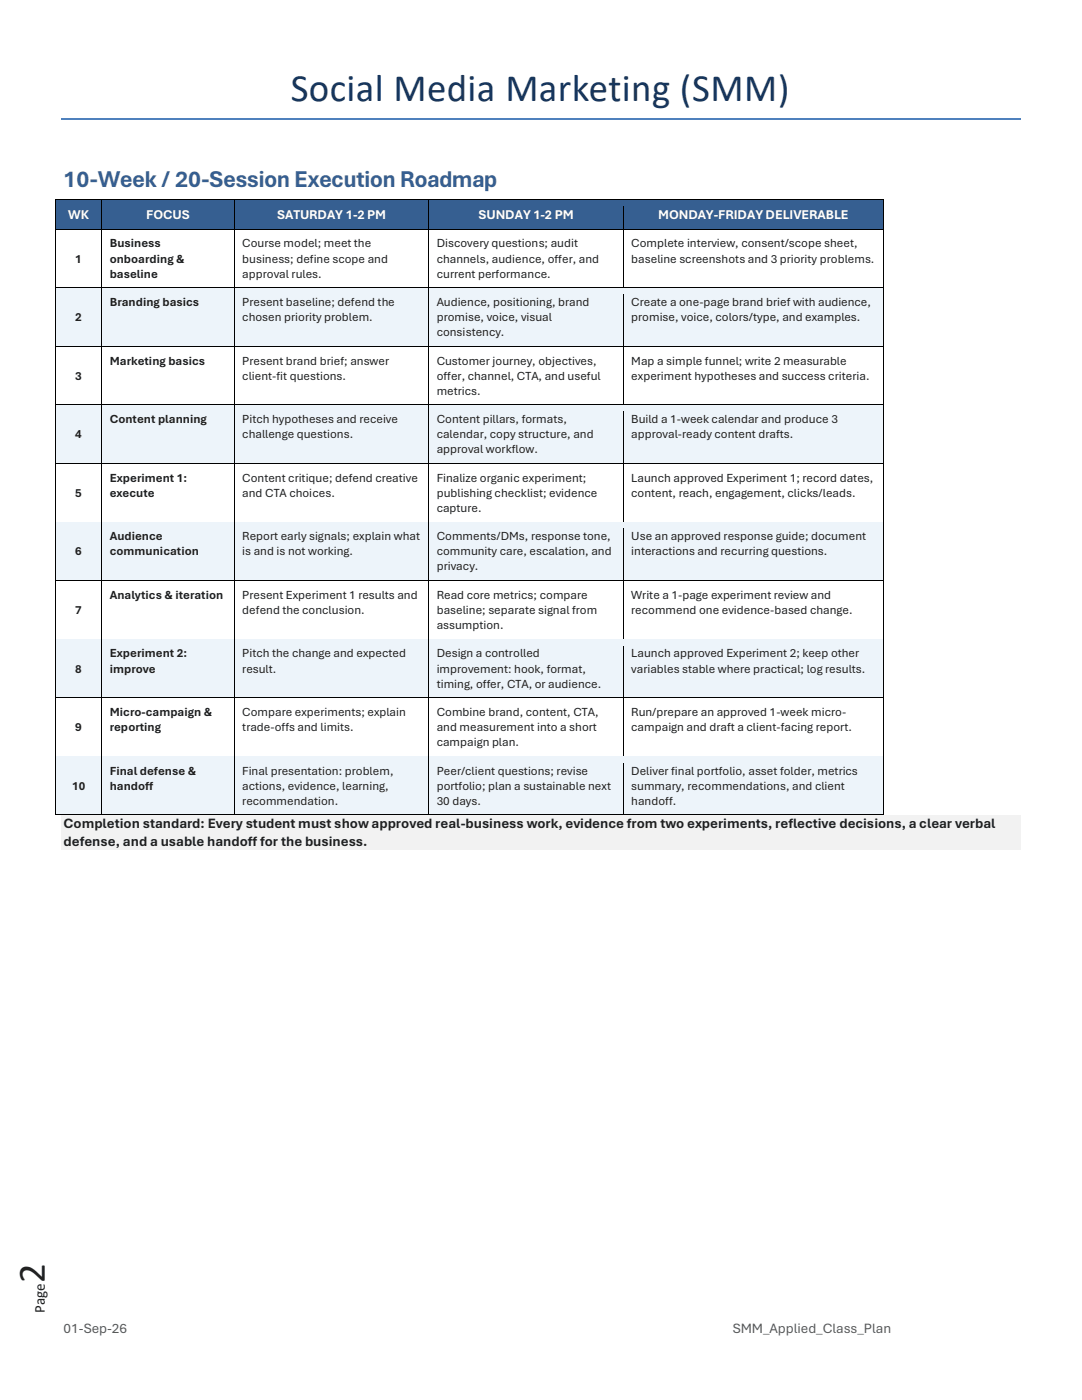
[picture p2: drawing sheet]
<svg xmlns="http://www.w3.org/2000/svg" width="216mm" height="279mm" viewBox="0 0 216 279" stroke-linecap="round" stroke-linejoin="round" font-family="sans-serif">
<defs><g id="words">
<text font-size="7.7" fill="#17365d" x="58" y="20.1">Social Media Marketing (SMM)</text>
<text font-size="7.7" fill="#1f1f1f" x="8.9" y="256.1" transform="rotate(-90 8.9 256.1)">2</text>
<text font-size="4.8" fill="#365f91" x="12.7" y="37.4">10-Week / 20-Session Execution Roadmap</text>
<text font-size="3" fill="#1f1f1f" x="8.9" y="262" transform="rotate(-90 8.9 262)">Page</text>
<g font-size="2.8" fill="#1f1f1f">
<text x="12.7" y="165.3">Completion standard: Every student must show approved real-business work, evidence from two experiments, reflective decisions, a clear verbal</text>
<text x="12.7" y="168.9">defense, and a usable handoff for the business.</text>
</g>
<g font-size="2.8" fill="#595959">
<text x="12.7" y="265.9">01-Sep-26</text>
<text x="146.2" y="265.9">SMM_Applied_Class_Plan</text>
</g>
<g font-size="2.7" fill="#fff">
<text x="13.6" y="43.7">WK</text>
<text x="29.2" y="43.7">FOCUS</text>
<text x="55.3" y="43.7">SATURDAY 1-2 PM</text>
<text x="95.5" y="43.7">SUNDAY 1-2 PM</text>
<text x="131.3" y="43.7">MONDAY-FRIDAY DELIVERABLE</text>
</g>
<g font-size="2.5" fill="#1f1f1f">
<text x="15" y="52.4">1</text>
<text x="21.9" y="49.4">Business</text>
<text x="21.9" y="52.4">onboarding &amp;</text>
<text x="48.4" y="49.4">Course model; meet the</text>
<text x="48.4" y="52.4">business; define scope and</text>
<text x="87.1" y="49.4">Discovery questions; audit</text>
<text x="87.1" y="52.4">channels, audience, offer, and</text>
<text x="126" y="49.4">Complete interview, consent/scope sheet,</text>
<text x="126" y="52.4">baseline screenshots and 3 priority problems.</text>
<text x="21.9" y="55.4">baseline</text>
<text x="48.4" y="55.4">approval rules.</text>
<text x="87.1" y="55.4">current performance.</text>
<text x="15" y="64.1">2</text>
<text x="21.9" y="61.1">Branding basics</text>
<text x="48.4" y="61.1">Present baseline; defend the</text>
<text x="48.4" y="64.1">chosen priority problem.</text>
<text x="87.1" y="61.1">Audience, positioning, brand</text>
<text x="87.1" y="64.1">promise, voice, visual</text>
<text x="126" y="61.1">Create a one-page brand brief with audience,</text>
<text x="126" y="64.1">promise, voice, colors/type, and examples.</text>
<text x="87.1" y="67.1">consistency.</text>
<text x="15" y="75.8">3</text>
<text x="21.9" y="72.8">Marketing basics</text>
<text x="48.4" y="72.8">Present brand brief; answer</text>
<text x="48.4" y="75.8">client-fit questions.</text>
<text x="87.1" y="72.8">Customer journey, objectives,</text>
<text x="87.1" y="75.8">offer, channel, CTA, and useful</text>
<text x="126" y="72.8">Map a simple funnel; write 2 measurable</text>
<text x="126" y="75.8">experiment hypotheses and success criteria.</text>
<text x="87.1" y="78.8">metrics.</text>
<text x="15" y="87.5">4</text>
<text x="21.9" y="84.5">Content planning</text>
<text x="48.4" y="84.5">Pitch hypotheses and receive</text>
<text x="48.4" y="87.5">challenge questions.</text>
<text x="87.1" y="84.5">Content pillars, formats,</text>
<text x="87.1" y="87.5">calendar, copy structure, and</text>
<text x="126" y="84.5">Build a 1-week calendar and produce 3</text>
<text x="126" y="87.5">approval-ready content drafts.</text>
<text x="87.1" y="90.5">approval workflow.</text>
<text x="15" y="99.2">5</text>
<text x="21.9" y="96.2">Experiment 1:</text>
<text x="21.9" y="99.2">execute</text>
<text x="48.4" y="96.2">Content critique; defend creative</text>
<text x="48.4" y="99.2">and CTA choices.</text>
<text x="87.1" y="96.2">Finalize organic experiment;</text>
<text x="87.1" y="99.2">publishing checklist; evidence</text>
<text x="126" y="96.2">Launch approved Experiment 1; record dates,</text>
<text x="126" y="99.2">content, reach, engagement, clicks/leads.</text>
<text x="21.9" y="107.8">Audience</text>
<text x="48.4" y="107.8">Report early signals; explain what</text>
<text x="87.1" y="102.2">capture.</text>
<text x="87.1" y="107.8">Comments/DMs, response tone,</text>
<text x="126" y="107.8">Use an approved response guide; document</text>
<text x="15" y="110.8">6</text>
<text x="21.9" y="110.8">communication</text>
<text x="48.4" y="110.8">is and is not working.</text>
<text x="87.1" y="110.8">community care, escalation, and</text>
<text x="87.1" y="113.9">privacy.</text>
<text x="126" y="110.8">interactions and recurring questions.</text>
<text x="21.9" y="119.5">Analytics &amp; iteration</text>
<text x="48.4" y="119.5">Present Experiment 1 results and</text>
<text x="87.1" y="119.5">Read core metrics; compare</text>
<text x="126" y="119.5">Write a 1-page experiment review and</text>
<text x="15" y="122.5">7</text>
<text x="48.4" y="122.5">defend the conclusion.</text>
<text x="87.1" y="122.5">baseline; separate signal from</text>
<text x="87.1" y="125.6">assumption.</text>
<text x="126" y="122.5">recommend one evidence-based change.</text>
<text x="21.9" y="131.2">Experiment 2:</text>
<text x="48.4" y="131.2">Pitch the change and expected</text>
<text x="87.1" y="131.2">Design a controlled</text>
<text x="126" y="131.2">Launch approved Experiment 2; keep other</text>
<text x="15" y="134.2">8</text>
<text x="21.9" y="134.2">improve</text>
<text x="48.4" y="134.2">result.</text>
<text x="87.1" y="134.2">improvement: hook, format,</text>
<text x="87.1" y="137.3">timing, offer, CTA, or audience.</text>
<text x="126" y="134.2">variables stable where practical; log results.</text>
<text x="21.9" y="142.9">Micro-campaign &amp;</text>
<text x="48.4" y="142.9">Compare experiments; explain</text>
<text x="87.1" y="142.9">Combine brand, content, CTA,</text>
<text x="126" y="142.9">Run/prepare an approved 1-week micro-</text>
<text x="15" y="145.9">9</text>
<text x="21.9" y="145.9">reporting</text>
<text x="48.4" y="145.9">trade-offs and limits.</text>
<text x="87.1" y="145.9">and measurement into a short</text>
<text x="87.1" y="149">campaign plan.</text>
<text x="126" y="145.9">campaign and draft a client-facing report.</text>
<text x="21.9" y="154.6">Final defense &amp;</text>
<text x="48.4" y="154.6">Final presentation: problem,</text>
<text x="87.1" y="154.6">Peer/client questions; revise</text>
<text x="126" y="154.6">Deliver final portfolio, asset folder, metrics</text>
<text x="14.4" y="157.6">10</text>
<text x="21.9" y="157.6">handoff</text>
<text x="48.4" y="157.6">actions, evidence, learning,</text>
<text x="48.4" y="160.6">recommendation.</text>
<text x="87.1" y="157.6">portfolio; plan a sustainable next</text>
<text x="87.1" y="160.6">30 days.</text>
<text x="126" y="157.6">summary, recommendations, and client</text>
<text x="126" y="160.6">handoff.</text>
</g>
</g></defs>
<path d="M12.2 23.7h191.5" fill="none" stroke="#4f81bd" stroke-width=".34"/>
<g fill="#365f91">
<path d="M11.2 40h9v5.6h-9z" fill-rule="evenodd"/>
<path d="M12.7 41.2h6v3.2h-6z" fill-rule="evenodd"/>
<path d="M20.4 40h26.3v5.6h-26.3z" fill-rule="evenodd"/>
<path d="M21.9 41.2h23.3v3.2h-23.3z" fill-rule="evenodd"/>
<path d="M46.8 40h38.7v5.6h-38.7z" fill-rule="evenodd"/>
<path d="M48.4 41.2h35.6v3.2h-35.6z" fill-rule="evenodd"/>
<path d="M85.7 40h38.6v5.6h-38.6z" fill-rule="evenodd"/>
<path d="M87.1 41.2h35.7v3.2h-35.7z" fill-rule="evenodd"/>
<path d="M124.5 40h51.6v5.6h-51.6z" fill-rule="evenodd"/>
<path d="M126 41.2h48.7v3.2h-48.7z" fill-rule="evenodd"/>
</g>
<g fill="#000">
<path d="M11 39.8h.2v.1h-.2z" fill-rule="evenodd"/>
<path d="M11 39.8h.2v1.4h-.2z" fill-rule="evenodd"/>
</g>
<path d="M11.2 39.8h9" fill="none" stroke="#000" stroke-width=".2"/>
<path d="M11.2 39.9h9v1.3h-9z" fill-rule="evenodd" fill="#365f91"/>
<g fill="#000">
<path d="M20.2 39.8h.2v.1h-.2z" fill-rule="evenodd"/>
<path d="M20.2 39.9h.2v1.3h-.2z" fill-rule="evenodd"/>
</g>
<path d="M20.4 39.8h26.3" fill="none" stroke="#000" stroke-width=".2"/>
<path d="M20.4 39.9h26.3v1.3h-26.3z" fill-rule="evenodd" fill="#365f91"/>
<g fill="#000">
<path d="M46.7 39.8h.1v.1h-.1z" fill-rule="evenodd"/>
<path d="M46.7 39.9h.1v1.3h-.1z" fill-rule="evenodd"/>
</g>
<path d="M46.8 39.8h38.7" fill="none" stroke="#000" stroke-width=".2"/>
<path d="M46.8 39.9h38.7v1.3h-38.7z" fill-rule="evenodd" fill="#365f91"/>
<g fill="#000">
<path d="M85.5 39.8h.2v.1h-.2z" fill-rule="evenodd"/>
<path d="M85.5 39.9h.2v1.3h-.2z" fill-rule="evenodd"/>
</g>
<path d="M85.7 39.8h38.6" fill="none" stroke="#000" stroke-width=".2"/>
<path d="M85.7 39.9h38.6v1.3h-38.6z" fill-rule="evenodd" fill="#365f91"/>
<g fill="#000">
<path d="M124.3 39.8h.2v.1h-.2z" fill-rule="evenodd"/>
<path d="M124.3 39.9h.2v1.3h-.2z" fill-rule="evenodd"/>
</g>
<path d="M124.5 39.8h51.7" fill="none" stroke="#000" stroke-width=".2"/>
<path d="M124.5 39.9h51.7v1.3h-51.7z" fill-rule="evenodd" fill="#365f91"/>
<g fill="#000">
<path d="M176.2 39.8h.2v.1h-.2z" fill-rule="evenodd"/>
<path d="M176.2 39.8h.2v1.4h-.2z" fill-rule="evenodd"/>
</g>
<path d="M11.1 44.4h9.2v1.2h-9.2z" fill-rule="evenodd" fill="#365f91"/>
<path d="M11.1 41.2v4.4" fill="none" stroke="#000" stroke-width=".2"/>
<path d="M20.3 44.4h26.4v1.2h-26.4z" fill-rule="evenodd" fill="#365f91"/>
<path d="M20.3 41.2v4.4" fill="none" stroke="#000" stroke-width=".2"/>
<path d="M46.7 44.4h38.9v1.2h-38.9z" fill-rule="evenodd" fill="#365f91"/>
<path d="M46.7 41.2v4.4" fill="none" stroke="#000" stroke-width=".2"/>
<path d="M85.6 44.4h38.8v1.2h-38.8z" fill-rule="evenodd" fill="#365f91"/>
<path d="M85.6 41.2v4.4" fill="none" stroke="#000" stroke-width=".2"/>
<path d="M124.4 44.4h51.9v1.2h-51.9z" fill-rule="evenodd" fill="#365f91"/>
<g fill="none" stroke="#000" stroke-width=".2">
<path d="M11.1 47v10.3M11.2 45.7h9M20.3 47v10.3M20.4 45.7h26.3M46.7 47v10.3M46.8 45.7h38.7M85.6 47v10.3M85.7 45.7h38.6M124.4 41.2v4.4M124.4 47v10.3M124.5 45.7h51.7M176.3 41.2v4.4"/>
<path d="M176.3 47v10.3"/>
</g>
<g fill="#000">
<path d="M11 45.6h.2v1.4h-.2z" fill-rule="evenodd"/>
<path d="M20.2 45.6h.2v1.4h-.2z" fill-rule="evenodd"/>
<path d="M46.7 45.6h.1v1.4h-.1z" fill-rule="evenodd"/>
<path d="M85.5 45.6h.2v1.4h-.2z" fill-rule="evenodd"/>
<path d="M124.3 45.6h.2v1.4h-.2z" fill-rule="evenodd"/>
<path d="M176.2 45.6h.2v1.4h-.2z" fill-rule="evenodd"/>
</g>
<g fill="#edf4fa">
<path d="M11.2 57.5h9v11.5h-9z" fill-rule="evenodd"/>
<path d="M12.7 61.8h6v3h-6z" fill-rule="evenodd"/>
<path d="M20.4 57.5h26.3v11.5h-26.3z" fill-rule="evenodd"/>
<path d="M21.9 58.8h23.3v3h-23.3z" fill-rule="evenodd"/>
<path d="M46.8 57.5h38.7v11.5h-38.7z" fill-rule="evenodd"/>
<path d="M48.4 58.8h35.6v3h-35.6z" fill-rule="evenodd"/>
<path d="M48.4 61.8h35.6v3h-35.6z" fill-rule="evenodd"/>
<path d="M85.7 57.5h38.6v11.5h-38.6z" fill-rule="evenodd"/>
<path d="M87.1 58.8h35.7v3h-35.7z" fill-rule="evenodd"/>
<path d="M87.1 61.8h35.7v3h-35.7z" fill-rule="evenodd"/>
<path d="M87.1 64.8h35.7v3h-35.7z" fill-rule="evenodd"/>
<path d="M124.5 57.5h51.6v11.5h-51.6z" fill-rule="evenodd"/>
<path d="M126 58.8h48.7v3h-48.7z" fill-rule="evenodd"/>
<path d="M126 61.8h48.7v3h-48.7z" fill-rule="evenodd"/>
</g>
<path d="M11 57.3h.2v1.4h-.2z" fill-rule="evenodd" fill="#000"/>
<path d="M11.2 57.4h9" fill="none" stroke="#000" stroke-width=".2"/>
<path d="M11.2 57.5h9v1.2h-9z" fill-rule="evenodd" fill="#edf4fa"/>
<path d="M20.2 57.3h.2v1.4h-.2z" fill-rule="evenodd" fill="#000"/>
<path d="M20.4 57.4h26.3" fill="none" stroke="#000" stroke-width=".2"/>
<path d="M20.4 57.5h26.3v1.2h-26.3z" fill-rule="evenodd" fill="#edf4fa"/>
<path d="M46.7 57.3h.1v1.4h-.1z" fill-rule="evenodd" fill="#000"/>
<path d="M46.8 57.4h38.7" fill="none" stroke="#000" stroke-width=".2"/>
<path d="M46.8 57.5h38.7v1.2h-38.7z" fill-rule="evenodd" fill="#edf4fa"/>
<path d="M85.5 57.3h.2v1.4h-.2z" fill-rule="evenodd" fill="#000"/>
<path d="M85.7 57.4h38.6" fill="none" stroke="#000" stroke-width=".2"/>
<path d="M85.7 57.5h38.6v1.2h-38.6z" fill-rule="evenodd" fill="#edf4fa"/>
<path d="M124.3 57.3h.2v1.4h-.2z" fill-rule="evenodd" fill="#000"/>
<path d="M124.5 57.4h51.7" fill="none" stroke="#000" stroke-width=".2"/>
<path d="M124.5 57.5h51.7v1.2h-51.7z" fill-rule="evenodd" fill="#edf4fa"/>
<path d="M176.2 57.3h.2v1.4h-.2z" fill-rule="evenodd" fill="#000"/>
<path d="M11.1 67.8h9.2v1.2h-9.2z" fill-rule="evenodd" fill="#edf4fa"/>
<path d="M11.1 58.7v10.3" fill="none" stroke="#000" stroke-width=".2"/>
<path d="M20.3 67.8h26.4v1.2h-26.4z" fill-rule="evenodd" fill="#edf4fa"/>
<path d="M20.3 58.7v10.3" fill="none" stroke="#000" stroke-width=".2"/>
<path d="M46.7 67.8h38.9v1.2h-38.9z" fill-rule="evenodd" fill="#edf4fa"/>
<path d="M46.7 58.7v10.3" fill="none" stroke="#000" stroke-width=".2"/>
<path d="M85.6 67.8h38.8v1.2h-38.8z" fill-rule="evenodd" fill="#edf4fa"/>
<path d="M85.6 58.7v10.3" fill="none" stroke="#000" stroke-width=".2"/>
<path d="M124.4 67.8h51.9v1.2h-51.9z" fill-rule="evenodd" fill="#edf4fa"/>
<g fill="none" stroke="#000" stroke-width=".2">
<path d="M124.4 58.7v10.3M176.3 58.7v10.3M11.1 70.4v10.3M11.2 69.1h9M20.3 70.4v10.3M20.4 69.1h26.3M46.7 70.4v10.3M46.8 69.1h38.7M85.6 70.4v10.3M85.7 69.1h38.6M124.4 70.4v10.3M124.5 69.1h51.7"/>
<path d="M176.3 70.4v10.3"/>
</g>
<g fill="#000">
<path d="M11 69h.2v1.4h-.2z" fill-rule="evenodd"/>
<path d="M20.2 69h.2v1.4h-.2z" fill-rule="evenodd"/>
<path d="M46.7 69h.1v1.4h-.1z" fill-rule="evenodd"/>
<path d="M85.5 69h.2v1.4h-.2z" fill-rule="evenodd"/>
<path d="M124.3 69h.2v1.4h-.2z" fill-rule="evenodd"/>
<path d="M176.2 69h.2v1.4h-.2z" fill-rule="evenodd"/>
</g>
<g fill="#edf4fa">
<path d="M11.2 80.9h9v11.5h-9z" fill-rule="evenodd"/>
<path d="M12.7 85.1h6v3.1h-6z" fill-rule="evenodd"/>
<path d="M20.4 80.9h26.3v11.5h-26.3z" fill-rule="evenodd"/>
<path d="M21.9 82.1h23.3v3h-23.3z" fill-rule="evenodd"/>
<path d="M46.8 80.9h38.7v11.5h-38.7z" fill-rule="evenodd"/>
<path d="M48.4 82.1h35.6v3h-35.6z" fill-rule="evenodd"/>
<path d="M48.4 85.1h35.6v3.1h-35.6z" fill-rule="evenodd"/>
<path d="M85.7 80.9h38.6v11.5h-38.6z" fill-rule="evenodd"/>
<path d="M87.1 82.1h35.7v3h-35.7z" fill-rule="evenodd"/>
<path d="M87.1 85.1h35.7v3.1h-35.7z" fill-rule="evenodd"/>
<path d="M87.1 88.2h35.7v3h-35.7z" fill-rule="evenodd"/>
<path d="M124.5 80.9h51.6v11.5h-51.6z" fill-rule="evenodd"/>
<path d="M126 82.1h48.7v3h-48.7z" fill-rule="evenodd"/>
<path d="M126 85.1h48.7v3.1h-48.7z" fill-rule="evenodd"/>
</g>
<path d="M11 80.7h.2v1.4h-.2z" fill-rule="evenodd" fill="#000"/>
<path d="M11.2 80.8h9" fill="none" stroke="#000" stroke-width=".2"/>
<path d="M11.2 80.9h9v1.2h-9z" fill-rule="evenodd" fill="#edf4fa"/>
<path d="M20.2 80.7h.2v1.4h-.2z" fill-rule="evenodd" fill="#000"/>
<path d="M20.4 80.8h26.3" fill="none" stroke="#000" stroke-width=".2"/>
<path d="M20.4 80.9h26.3v1.2h-26.3z" fill-rule="evenodd" fill="#edf4fa"/>
<path d="M46.7 80.7h.1v1.4h-.1z" fill-rule="evenodd" fill="#000"/>
<path d="M46.8 80.8h38.7" fill="none" stroke="#000" stroke-width=".2"/>
<path d="M46.8 80.9h38.7v1.2h-38.7z" fill-rule="evenodd" fill="#edf4fa"/>
<path d="M85.5 80.7h.2v1.4h-.2z" fill-rule="evenodd" fill="#000"/>
<path d="M85.7 80.8h38.6" fill="none" stroke="#000" stroke-width=".2"/>
<path d="M85.7 80.9h38.6v1.2h-38.6z" fill-rule="evenodd" fill="#edf4fa"/>
<path d="M124.3 80.7h.2v1.4h-.2z" fill-rule="evenodd" fill="#000"/>
<path d="M124.5 80.8h51.7" fill="none" stroke="#000" stroke-width=".2"/>
<path d="M124.5 80.9h51.7v1.2h-51.7z" fill-rule="evenodd" fill="#edf4fa"/>
<path d="M176.2 80.7h.2v1.4h-.2z" fill-rule="evenodd" fill="#000"/>
<path d="M11.1 91.2h9.2v1.2h-9.2z" fill-rule="evenodd" fill="#edf4fa"/>
<path d="M11.1 82.1v10.3" fill="none" stroke="#000" stroke-width=".2"/>
<path d="M20.3 91.2h26.4v1.2h-26.4z" fill-rule="evenodd" fill="#edf4fa"/>
<path d="M20.3 82.1v10.3" fill="none" stroke="#000" stroke-width=".2"/>
<path d="M46.7 91.2h38.9v1.2h-38.9z" fill-rule="evenodd" fill="#edf4fa"/>
<path d="M46.7 82.1v10.3" fill="none" stroke="#000" stroke-width=".2"/>
<path d="M85.6 91.2h38.8v1.2h-38.8z" fill-rule="evenodd" fill="#edf4fa"/>
<path d="M85.6 82.1v10.3" fill="none" stroke="#000" stroke-width=".2"/>
<path d="M124.4 91.2h51.9v1.2h-51.9z" fill-rule="evenodd" fill="#edf4fa"/>
<g fill="none" stroke="#000" stroke-width=".2">
<path d="M11.1 93.8v10.3M11.2 92.5h9M20.3 93.8v10.3M20.4 92.5h26.3M46.7 93.8v10.3M46.8 92.5h38.7M85.6 93.8v10.3M85.7 92.5h38.6M124.4 82.1v10.3M124.4 93.8v10.3M124.5 92.5h51.7M176.3 82.1v10.3"/>
<path d="M176.3 93.8v10.3"/>
</g>
<g fill="#000">
<path d="M11 92.4h.2v1.4h-.2z" fill-rule="evenodd"/>
<path d="M20.2 92.4h.2v1.4h-.2z" fill-rule="evenodd"/>
<path d="M46.7 92.4h.1v1.4h-.1z" fill-rule="evenodd"/>
<path d="M85.5 92.4h.2v1.4h-.2z" fill-rule="evenodd"/>
<path d="M124.3 92.4h.2v1.4h-.2z" fill-rule="evenodd"/>
<path d="M176.2 92.4h.2v1.4h-.2z" fill-rule="evenodd"/>
</g>
<g fill="#edf4fa">
<path d="M11.2 104.3h9v11.5h-9z" fill-rule="evenodd"/>
<path d="M12.7 108.5h6v3h-6z" fill-rule="evenodd"/>
<path d="M20.4 104.3h26.3v11.5h-26.3z" fill-rule="evenodd"/>
<path d="M21.9 105.5h23.3v3h-23.3z" fill-rule="evenodd"/>
<path d="M21.9 108.5h23.3v3h-23.3z" fill-rule="evenodd"/>
<path d="M46.8 104.3h38.7v11.5h-38.7z" fill-rule="evenodd"/>
<path d="M48.4 105.5h35.6v3h-35.6z" fill-rule="evenodd"/>
<path d="M48.4 108.5h35.6v3h-35.6z" fill-rule="evenodd"/>
<path d="M85.7 104.3h38.6v11.5h-38.6z" fill-rule="evenodd"/>
<path d="M87.1 105.5h35.7v3h-35.7z" fill-rule="evenodd"/>
<path d="M87.1 108.5h35.7v3h-35.7z" fill-rule="evenodd"/>
<path d="M87.1 111.5h35.7v3.1h-35.7z" fill-rule="evenodd"/>
<path d="M124.5 104.3h51.6v11.5h-51.6z" fill-rule="evenodd"/>
<path d="M126 105.5h48.7v3h-48.7z" fill-rule="evenodd"/>
<path d="M126 108.5h48.7v3h-48.7z" fill-rule="evenodd"/>
</g>
<path d="M11 104.1h.2v1.4h-.2z" fill-rule="evenodd" fill="#000"/>
<path d="M11.2 104.2h9" fill="none" stroke="#000" stroke-width=".2"/>
<path d="M11.2 104.3h9v1.2h-9z" fill-rule="evenodd" fill="#edf4fa"/>
<path d="M20.2 104.1h.2v1.4h-.2z" fill-rule="evenodd" fill="#000"/>
<path d="M20.4 104.2h26.3" fill="none" stroke="#000" stroke-width=".2"/>
<path d="M20.4 104.3h26.3v1.2h-26.3z" fill-rule="evenodd" fill="#edf4fa"/>
<path d="M46.7 104.1h.1v1.4h-.1z" fill-rule="evenodd" fill="#000"/>
<path d="M46.8 104.2h38.7" fill="none" stroke="#000" stroke-width=".2"/>
<path d="M46.8 104.3h38.7v1.2h-38.7z" fill-rule="evenodd" fill="#edf4fa"/>
<path d="M85.5 104.1h.2v1.4h-.2z" fill-rule="evenodd" fill="#000"/>
<path d="M85.7 104.2h38.6" fill="none" stroke="#000" stroke-width=".2"/>
<path d="M85.7 104.3h38.6v1.2h-38.6z" fill-rule="evenodd" fill="#edf4fa"/>
<path d="M124.3 104.1h.2v1.4h-.2z" fill-rule="evenodd" fill="#000"/>
<path d="M124.5 104.2h51.7" fill="none" stroke="#000" stroke-width=".2"/>
<path d="M124.5 104.3h51.7v1.2h-51.7z" fill-rule="evenodd" fill="#edf4fa"/>
<path d="M176.2 104.1h.2v1.4h-.2z" fill-rule="evenodd" fill="#000"/>
<path d="M11.1 114.6h9.2v1.2h-9.2z" fill-rule="evenodd" fill="#edf4fa"/>
<path d="M11.1 105.5v10.3" fill="none" stroke="#000" stroke-width=".2"/>
<path d="M20.3 114.6h26.4v1.2h-26.4z" fill-rule="evenodd" fill="#edf4fa"/>
<path d="M20.3 105.5v10.3" fill="none" stroke="#000" stroke-width=".2"/>
<path d="M46.7 114.6h38.9v1.2h-38.9z" fill-rule="evenodd" fill="#edf4fa"/>
<path d="M46.7 105.5v10.3" fill="none" stroke="#000" stroke-width=".2"/>
<path d="M85.6 114.6h38.8v1.2h-38.8z" fill-rule="evenodd" fill="#edf4fa"/>
<path d="M85.6 105.5v10.3" fill="none" stroke="#000" stroke-width=".2"/>
<path d="M124.4 114.6h51.9v1.2h-51.9z" fill-rule="evenodd" fill="#edf4fa"/>
<g fill="none" stroke="#000" stroke-width=".2">
<path d="M11.1 117.2v10.3M11.2 115.9h9M20.3 117.2v10.3M20.4 115.9h26.3M46.7 117.2v10.3M46.8 115.9h38.7M85.6 117.2v10.3M85.7 115.9h38.6M124.4 105.5v10.3M124.4 117.2v10.3M124.5 115.9h51.7M176.3 105.5v10.3"/>
<path d="M176.3 117.2v10.3"/>
</g>
<g fill="#000">
<path d="M11 115.8h.2v1.4h-.2z" fill-rule="evenodd"/>
<path d="M20.2 115.8h.2v1.4h-.2z" fill-rule="evenodd"/>
<path d="M46.7 115.8h.1v1.4h-.1z" fill-rule="evenodd"/>
<path d="M85.5 115.8h.2v1.4h-.2z" fill-rule="evenodd"/>
<path d="M124.3 115.8h.2v1.4h-.2z" fill-rule="evenodd"/>
<path d="M176.2 115.8h.2v1.4h-.2z" fill-rule="evenodd"/>
</g>
<g fill="#edf4fa">
<path d="M11.2 127.7h9v11.5h-9z" fill-rule="evenodd"/>
<path d="M12.7 131.9h6v3h-6z" fill-rule="evenodd"/>
<path d="M20.4 127.7h26.3v11.5h-26.3z" fill-rule="evenodd"/>
<path d="M21.9 128.9h23.3v3h-23.3z" fill-rule="evenodd"/>
<path d="M21.9 131.9h23.3v3h-23.3z" fill-rule="evenodd"/>
<path d="M46.8 127.7h38.7v11.5h-38.7z" fill-rule="evenodd"/>
<path d="M48.4 128.9h35.6v3h-35.6z" fill-rule="evenodd"/>
<path d="M48.4 131.9h35.6v3h-35.6z" fill-rule="evenodd"/>
<path d="M85.7 127.7h38.6v11.5h-38.6z" fill-rule="evenodd"/>
<path d="M87.1 128.9h35.7v3h-35.7z" fill-rule="evenodd"/>
<path d="M87.1 131.9h35.7v3h-35.7z" fill-rule="evenodd"/>
<path d="M87.1 134.9h35.7v3h-35.7z" fill-rule="evenodd"/>
<path d="M124.5 127.7h51.6v11.5h-51.6z" fill-rule="evenodd"/>
<path d="M126 128.9h48.7v3h-48.7z" fill-rule="evenodd"/>
<path d="M126 131.9h48.7v3h-48.7z" fill-rule="evenodd"/>
</g>
<path d="M11 127.5h.2v1.4h-.2z" fill-rule="evenodd" fill="#000"/>
<path d="M11.2 127.6h9" fill="none" stroke="#000" stroke-width=".2"/>
<path d="M11.2 127.7h9v1.2h-9z" fill-rule="evenodd" fill="#edf4fa"/>
<path d="M20.2 127.5h.2v1.4h-.2z" fill-rule="evenodd" fill="#000"/>
<path d="M20.4 127.6h26.3" fill="none" stroke="#000" stroke-width=".2"/>
<path d="M20.4 127.7h26.3v1.2h-26.3z" fill-rule="evenodd" fill="#edf4fa"/>
<path d="M46.7 127.5h.1v1.4h-.1z" fill-rule="evenodd" fill="#000"/>
<path d="M46.8 127.6h38.7" fill="none" stroke="#000" stroke-width=".2"/>
<path d="M46.8 127.7h38.7v1.2h-38.7z" fill-rule="evenodd" fill="#edf4fa"/>
<path d="M85.5 127.5h.2v1.4h-.2z" fill-rule="evenodd" fill="#000"/>
<path d="M85.7 127.6h38.6" fill="none" stroke="#000" stroke-width=".2"/>
<path d="M85.7 127.7h38.6v1.2h-38.6z" fill-rule="evenodd" fill="#edf4fa"/>
<path d="M124.3 127.5h.2v1.4h-.2z" fill-rule="evenodd" fill="#000"/>
<path d="M124.5 127.6h51.7" fill="none" stroke="#000" stroke-width=".2"/>
<path d="M124.5 127.7h51.7v1.2h-51.7z" fill-rule="evenodd" fill="#edf4fa"/>
<path d="M176.2 127.5h.2v1.4h-.2z" fill-rule="evenodd" fill="#000"/>
<path d="M11.1 137.9h9.2v1.3h-9.2z" fill-rule="evenodd" fill="#edf4fa"/>
<path d="M11.1 128.9v10.3" fill="none" stroke="#000" stroke-width=".2"/>
<path d="M20.3 137.9h26.4v1.3h-26.4z" fill-rule="evenodd" fill="#edf4fa"/>
<path d="M20.3 128.9v10.3" fill="none" stroke="#000" stroke-width=".2"/>
<path d="M46.7 137.9h38.9v1.3h-38.9z" fill-rule="evenodd" fill="#edf4fa"/>
<path d="M46.7 128.9v10.3" fill="none" stroke="#000" stroke-width=".2"/>
<path d="M85.6 137.9h38.8v1.3h-38.8z" fill-rule="evenodd" fill="#edf4fa"/>
<path d="M85.6 128.9v10.3" fill="none" stroke="#000" stroke-width=".2"/>
<path d="M124.4 137.9h51.9v1.3h-51.9z" fill-rule="evenodd" fill="#edf4fa"/>
<g fill="none" stroke="#000" stroke-width=".2">
<path d="M11.2 139.3h9M20.4 139.3h26.3M46.8 139.3h38.7M85.7 139.3h38.6M124.4 128.9v10.3M124.5 139.3h51.7M176.3 128.9v10.3M11.1 140.6v10.3M20.3 140.6v10.3M46.7 140.6v10.3M85.6 140.6v10.3M124.4 140.6v10.3"/>
<path d="M176.3 140.6v10.3"/>
</g>
<g fill="#000">
<path d="M11 139.2h.2v1.4h-.2z" fill-rule="evenodd"/>
<path d="M20.2 139.2h.2v1.4h-.2z" fill-rule="evenodd"/>
<path d="M46.7 139.2h.1v1.4h-.1z" fill-rule="evenodd"/>
<path d="M85.5 139.2h.2v1.4h-.2z" fill-rule="evenodd"/>
<path d="M124.3 139.2h.2v1.4h-.2z" fill-rule="evenodd"/>
<path d="M176.2 139.2h.2v1.4h-.2z" fill-rule="evenodd"/>
</g>
<g fill="#edf4fa">
<path d="M11.2 151h9v11.5h-9z" fill-rule="evenodd"/>
<path d="M12.7 155.3h6v3h-6z" fill-rule="evenodd"/>
<path d="M20.4 151h26.3v11.5h-26.3z" fill-rule="evenodd"/>
<path d="M21.9 152.3h23.3v3h-23.3z" fill-rule="evenodd"/>
<path d="M21.9 155.3h23.3v3h-23.3z" fill-rule="evenodd"/>
<path d="M46.8 151h38.7v11.5h-38.7z" fill-rule="evenodd"/>
<path d="M48.4 152.3h35.6v3h-35.6z" fill-rule="evenodd"/>
<path d="M48.4 155.3h35.6v3h-35.6z" fill-rule="evenodd"/>
<path d="M48.4 158.3h35.6v3h-35.6z" fill-rule="evenodd"/>
<path d="M85.7 151h38.6v11.5h-38.6z" fill-rule="evenodd"/>
<path d="M87.1 152.3h35.7v3h-35.7z" fill-rule="evenodd"/>
<path d="M87.1 155.3h35.7v3h-35.7z" fill-rule="evenodd"/>
<path d="M87.1 158.3h35.7v3h-35.7z" fill-rule="evenodd"/>
<path d="M124.5 151h51.6v11.5h-51.6z" fill-rule="evenodd"/>
<path d="M126 152.3h48.7v3h-48.7z" fill-rule="evenodd"/>
<path d="M126 155.3h48.7v3h-48.7z" fill-rule="evenodd"/>
<path d="M126 158.3h48.7v3h-48.7z" fill-rule="evenodd"/>
</g>
<path d="M11 150.9h.2v1.4h-.2z" fill-rule="evenodd" fill="#000"/>
<path d="M11.2 150.9h9" fill="none" stroke="#000" stroke-width=".2"/>
<path d="M11.2 151h9v1.3h-9z" fill-rule="evenodd" fill="#edf4fa"/>
<path d="M20.2 150.9h.2v1.4h-.2z" fill-rule="evenodd" fill="#000"/>
<path d="M20.4 150.9h26.3" fill="none" stroke="#000" stroke-width=".2"/>
<path d="M20.4 151h26.3v1.3h-26.3z" fill-rule="evenodd" fill="#edf4fa"/>
<path d="M46.7 150.9h.1v1.4h-.1z" fill-rule="evenodd" fill="#000"/>
<path d="M46.8 150.9h38.7" fill="none" stroke="#000" stroke-width=".2"/>
<path d="M46.8 151h38.7v1.3h-38.7z" fill-rule="evenodd" fill="#edf4fa"/>
<path d="M85.5 150.9h.2v1.4h-.2z" fill-rule="evenodd" fill="#000"/>
<path d="M85.7 150.9h38.6" fill="none" stroke="#000" stroke-width=".2"/>
<path d="M85.7 151h38.6v1.3h-38.6z" fill-rule="evenodd" fill="#edf4fa"/>
<path d="M124.3 150.9h.2v1.4h-.2z" fill-rule="evenodd" fill="#000"/>
<path d="M124.5 150.9h51.7" fill="none" stroke="#000" stroke-width=".2"/>
<path d="M124.5 151h51.7v1.3h-51.7z" fill-rule="evenodd" fill="#edf4fa"/>
<path d="M176.2 150.9h.2v1.4h-.2z" fill-rule="evenodd" fill="#000"/>
<path d="M11.1 161.3h9.2v1.2h-9.2z" fill-rule="evenodd" fill="#edf4fa"/>
<path d="M11.1 152.3v10.2M11.2 162.6h9" fill="none" stroke="#000" stroke-width=".2"/>
<g fill="#000">
<path d="M11 162.5h.2v.2h-.2z" fill-rule="evenodd"/>
<path d="M11 162.5h.2v.2h-.2z" fill-rule="evenodd"/>
</g>
<path d="M20.3 161.3h26.4v1.2h-26.4z" fill-rule="evenodd" fill="#edf4fa"/>
<path d="M20.3 152.3v10.2M20.4 162.6h26.3" fill="none" stroke="#000" stroke-width=".2"/>
<path d="M20.2 162.5h.2v.2h-.2z" fill-rule="evenodd" fill="#000"/>
<path d="M46.7 161.3h38.9v1.2h-38.9z" fill-rule="evenodd" fill="#edf4fa"/>
<path d="M46.7 152.3v10.2M46.8 162.6h38.7" fill="none" stroke="#000" stroke-width=".2"/>
<path d="M46.7 162.5h.1v.2h-.1z" fill-rule="evenodd" fill="#000"/>
<path d="M85.6 161.3h38.8v1.2h-38.8z" fill-rule="evenodd" fill="#edf4fa"/>
<path d="M85.6 152.3v10.2M85.7 162.6h38.6" fill="none" stroke="#000" stroke-width=".2"/>
<path d="M85.5 162.5h.2v.2h-.2z" fill-rule="evenodd" fill="#000"/>
<path d="M124.4 161.3h51.9v1.2h-51.9z" fill-rule="evenodd" fill="#edf4fa"/>
<path d="M124.4 152.3v10.2M176.3 152.3v10.2M124.5 162.6h51.7" fill="none" stroke="#000" stroke-width=".2"/>
<g fill="#000">
<path d="M124.3 162.5h.2v.2h-.2z" fill-rule="evenodd"/>
<path d="M176.2 162.5h.2v.2h-.2z" fill-rule="evenodd"/>
<path d="M176.2 162.5h.2v.2h-.2z" fill-rule="evenodd"/>
</g>
<g fill="#f2f2f2">
<path d="M12.2 162.7h191.5v3.5h-191.5z" fill-rule="evenodd"/>
<path d="M12.2 166.2h191.5v3.5h-191.5z" fill-rule="evenodd"/>
</g>
<use href="#words"/>
</svg>
